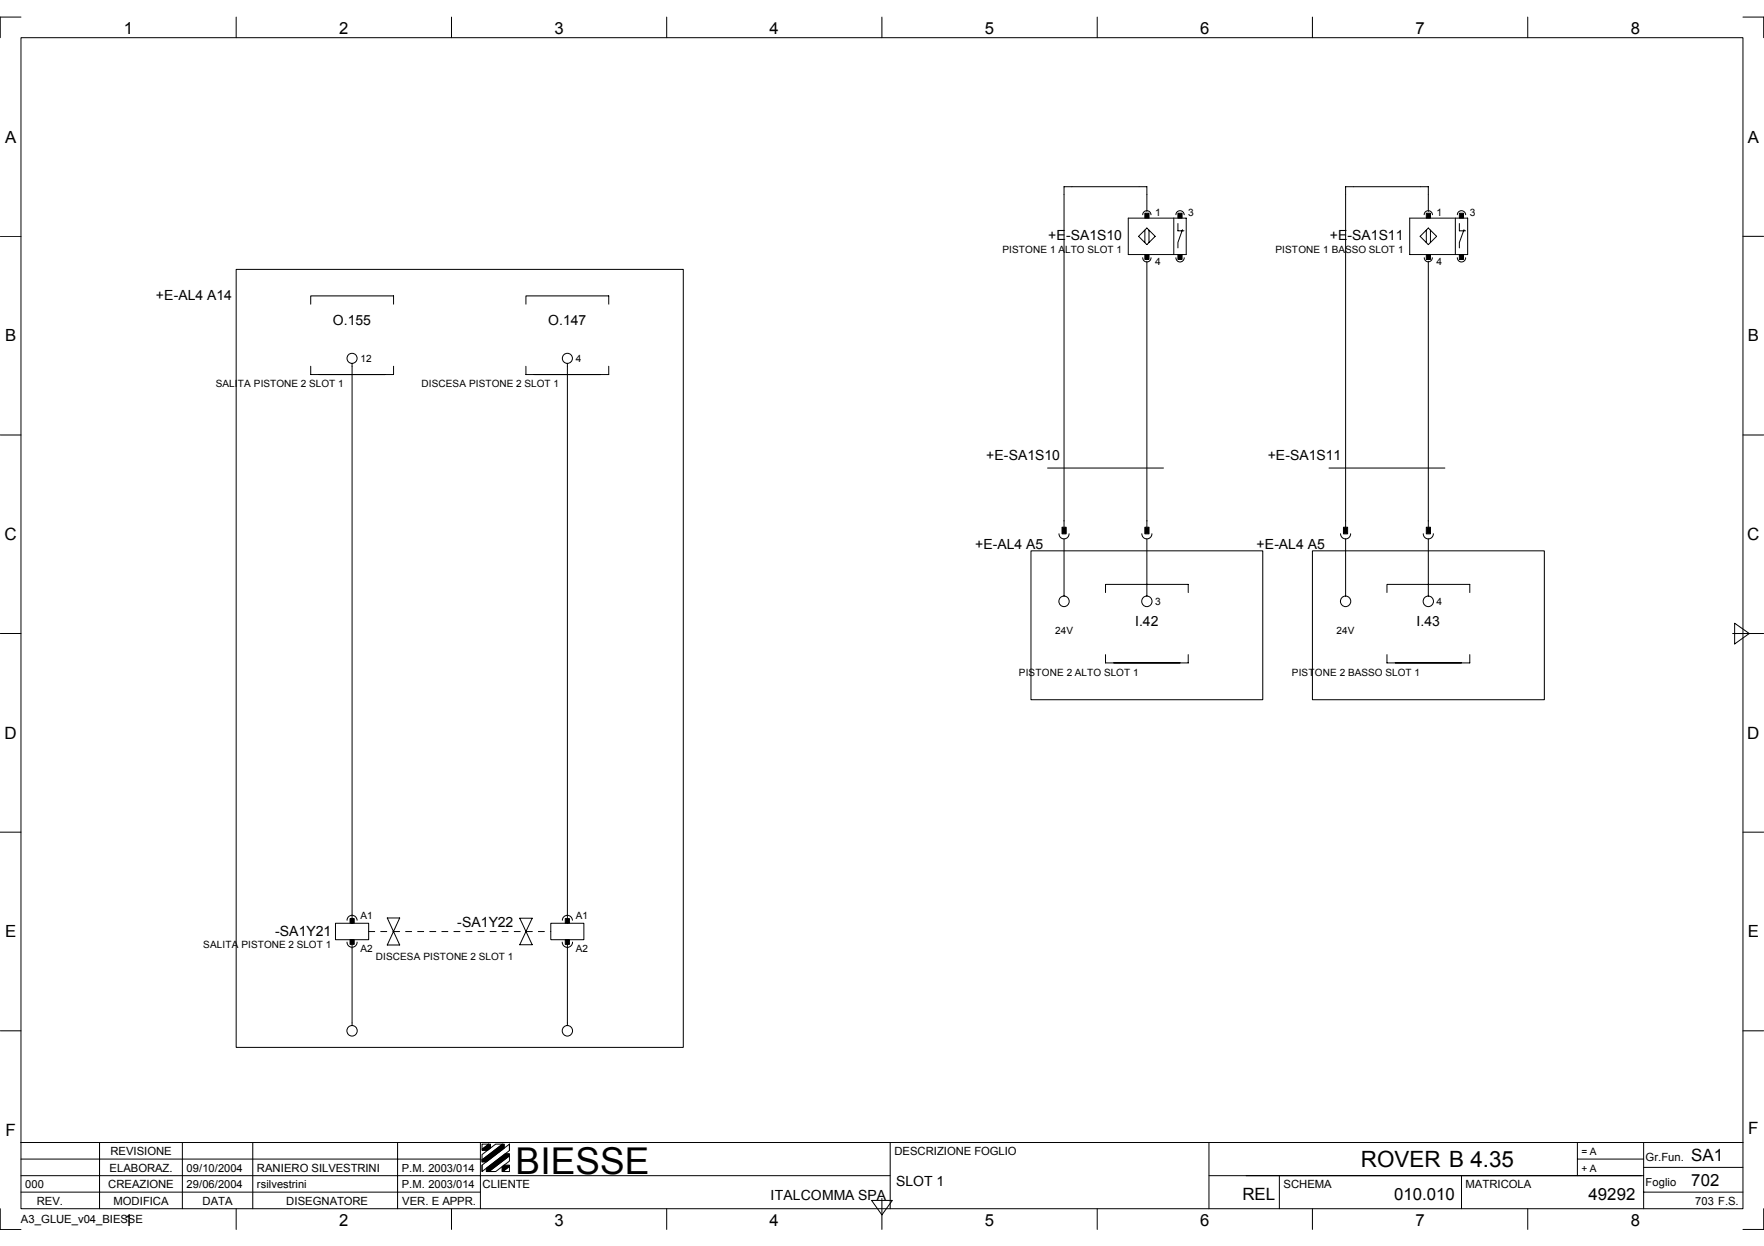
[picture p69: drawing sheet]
<svg xmlns="http://www.w3.org/2000/svg" width="297mm" height="210mm" viewBox="0 0 297 210" stroke-linecap="round" stroke-linejoin="round" font-family="sans-serif">
<defs><g id="words">
<text font-size="6.2" x="86.8" y="197.7">BIESSE</text>
<text font-size="3.8" x="229.2" y="196.7">ROVER B 4.35</text>
<g font-size="2.9">
<text x=".8" y="91">C</text>
<text x="294.2" y="91">C</text>
<text x=".8" y="124.4">D</text>
<text x="294.2" y="124.4">D</text>
<text x=".9" y="191.3">F</text>
<text x="294.4" y="191">F</text>
<text x="284.8" y="195.6">SA1</text>
<text x="209.2" y="202.2">REL</text>
</g>
<g font-size="2.8">
<text x="20.9" y="5.7">1</text>
<text x="57.1" y="5.7">2</text>
<text x="93.4" y="5.7">3</text>
<text x="129.6" y="5.7">4</text>
<text x="165.8" y="5.7">5</text>
<text x="202.1" y="5.7">6</text>
<text x="238.3" y="5.7">7</text>
<text x="274.6" y="5.7">8</text>
<text x=".8" y="24.1">A</text>
<text x="294.3" y="24.1">A</text>
<text x=".8" y="57.5">B</text>
<text x="294.3" y="57.5">B</text>
<text x=".8" y="157.9">E</text>
<text x="294.3" y="157.9">E</text>
<text x="234.7" y="202.2">010.010</text>
<text x="267.5" y="202.2">49292</text>
<text x="284.8" y="199.8">702</text>
<text x="20.9" y="206.5">1</text>
<text x="57.1" y="206.5">2</text>
<text x="93.4" y="206.5">3</text>
<text x="129.6" y="206.5">4</text>
<text x="165.8" y="206.5">5</text>
<text x="202.1" y="206.5">6</text>
<text x="238.3" y="206.5">7</text>
<text x="274.6" y="206.5">8</text>
</g>
<g font-size="2.4">
<text x="176.5" y="40.5">+E-SA1S10</text>
<text x="223.9" y="40.5">+E-SA1S11</text>
<text x="26.3" y="50.6">+E-AL4 A14</text>
<text x="56.1" y="54.8">O.155</text>
<text x="92.3" y="54.8">O.147</text>
<text x="166.1" y="77.4">+E-SA1S10</text>
<text x="213.5" y="77.4">+E-SA1S11</text>
<text x="164.2" y="92.4">+E-AL4 A5</text>
<text x="211.6" y="92.4">+E-AL4 A5</text>
<text x="191.2" y="105.5">I.42</text>
<text x="238.5" y="105.5">I.43</text>
<text x="46.3" y="157.6">-SA1Y21</text>
<text x="77" y="156.2">-SA1Y22</text>
<text x="129.8" y="202.2">ITALCOMMA SPA</text>
<text x="150.9" y="199.7">SLOT 1</text>
</g>
<g font-size="1.9">
<text x="18.4" y="197.4">ELABORAZ.</text>
<text x="18.6" y="194.6">REVISIONE</text>
<text x="31.4" y="197.4">09/10/2004</text>
<text x="43.3" y="197.4">RANIERO SILVESTRINI</text>
<text x="67.6" y="197.4">P.M. 2003/014</text>
<text x="150.6" y="194.6">DESCRIZIONE FOGLIO</text>
<text x="277.1" y="195.6">Gr.Fun.</text>
<text x="4.2" y="200.1">000</text>
<text x="6.2" y="202.9">REV.</text>
<text x="18.2" y="200.1">CREAZIONE</text>
<text x="19.1" y="202.9">MODIFICA</text>
<text x="31.4" y="200.1">29/06/2004</text>
<text x="34.1" y="202.9">DATA</text>
<text x="43.3" y="200.1">rsilvestrini</text>
<text x="48.2" y="202.9">DISEGNATORE</text>
<text x="67.6" y="200.1">P.M. 2003/014</text>
<text x="67.7" y="202.9">VER. E APPR.</text>
<text x="81.3" y="200.1">CLIENTE</text>
<text x="216.1" y="200.1">SCHEMA</text>
<text x="246.8" y="200.1">MATRICOLA</text>
<text x="277.1" y="199.8">Foglio</text>
<text x="285.5" y="202.9">703 F.S.</text>
<text x="3.5" y="206.1">A3_GLUE_v04_BIESSE</text>
</g>
<g font-size="1.7">
<text x="194.5" y="36.3">1</text>
<text x="200.1" y="36.3">3</text>
<text x="241.9" y="36.3">1</text>
<text x="247.5" y="36.3">3</text>
<text x="168.8" y="42.6">PISTONE 1 ALTO SLOT 1</text>
<text x="194.5" y="44.7">4</text>
<text x="214.8" y="42.6">PISTONE 1 BASSO SLOT 1</text>
<text x="241.9" y="44.7">4</text>
<text x="36.3" y="65.3">SALITA PISTONE 2 SLOT 1</text>
<text x="60.7" y="61.1">12</text>
<text x="71" y="65.3">DISCESA PISTONE 2 SLOT 1</text>
<text x="96.9" y="61.1">4</text>
<text x="194.5" y="102">3</text>
<text x="241.9" y="102">4</text>
<text x="177.7" y="106.9">24V</text>
<text x="225.1" y="106.9">24V</text>
<text x="171.6" y="113.8">PISTONE 2 ALTO SLOT 1</text>
<text x="217.5" y="113.8">PISTONE 2 BASSO SLOT 1</text>
<text x="60.7" y="154.8">A1</text>
<text x="96.9" y="154.8">A1</text>
<text x="34.2" y="159.7">SALITA PISTONE 2 SLOT 1</text>
<text x="60.7" y="160.4">A2</text>
<text x="63.3" y="161.8">DISCESA PISTONE 2 SLOT 1</text>
<text x="96.9" y="160.4">A2</text>
<text x="266.3" y="194.6">= A</text>
<text x="266.3" y="197.4">+ A</text>
</g>
</g></defs>
<g fill="none" stroke="#000" stroke-width=".17">
<path d="M3.5 6.3h290v197.3h-290zM3.5 2.9h-3.5v3.4M39.8 2.9v3.4M76 2.9v3.4M112.3 2.9v3.4M148.5 2.9v3.4M184.8 2.9v3.4M221 2.9v3.4M257.3 2.9v3.4M293.5 2.9h3.5v3.4M0 39.8h3.5M190 36.7h9.7v6.2h-9.7z"/>
<path d="M192.4 36.2a.7 .7 0 0 1 .7-.7 .7 .7 0 0 1 .7 .7M192.8 38.8v2.1M193.1 35.6v-4.1h-13.9v57.3M193.1 38.4l1.4 1.4-1.4 1.4-1.4-1.4zM193.5 38.8v2.1M197.7 36.7v6.2M198 36.2a.7 .7 0 0 1 .7-.7 .7 .7 0 0 1 .7 .7M198.3 37.7v1.2h1.1M199.1 38.7l-.8 2.2v.9M237.4 36.7h9.7v6.2h-9.7zM239.8 36.2a.7 .7 0 0 1 .7-.7 .7 .7 0 0 1 .7 .7M240.2 38.8v2.1"/>
<path d="M240.5 35.6v-4.1h-13.9v57.3M240.5 38.4l1.4 1.4-1.4 1.4-1.4-1.4zM240.9 38.8v2.1M245.1 36.7v6.2M245.4 36.2a.7 .7 0 0 1 .7-.7 .7 .7 0 0 1 .7 .7M245.7 37.7v1.2h1.1M246.5 38.7l-.8 2.2v.9M293.5 39.8h3.5M39.8 45.4h75.3v131h-75.3zM52.3 51.2v-1.4h14v1.4M88.6 51.2v-1.4h13.9v1.4M192.4 43.4a.7 .7 0 0 0 .7 .7 .7 .7 0 0 0 .7-.7"/>
<path d="M193.1 44v44.8M198 43.4a.7 .7 0 0 0 .7 .7 .7 .7 0 0 0 .7-.7M239.8 43.4a.68 .68 0 0 0 .7 .7 .68 .68 0 0 0 .7-.7M240.5 44v44.8M245.4 43.4a.7 .7 0 0 0 .7 .7 .7 .7 0 0 0 .7-.7M0 73.3h3.5M52.3 61.7v1.4h14v-1.4M59.3 61.2v94.3M88.6 61.7v1.4h13.9v-1.4M95.5 61.2v94.3M176.4 78.8h19.5M223.8 78.8h19.5"/>
<path d="M293.5 73.3h3.5M173.6 92.8h39v25.1h-39zM178.3 89.9a.85 .85 0 0 0 .9 .9 .85 .85 0 0 0 .8-.9M179.2 90.8v9.6M186.2 99.8v-1.4h13.9v1.4M192.3 89.9a.85 .85 0 0 0 .8 .9 .85 .85 0 0 0 .9-.9M193.1 90.8v9.6M221 92.8h39.1v25.1h-39.1zM225.7 89.9a.85 .85 0 0 0 .9 .9 .85 .85 0 0 0 .8-.9M226.6 90.8v9.6M233.5 99.8v-1.4h14v1.4M239.7 89.9a.85 .85 0 0 0 .8 .9 .85 .85 0 0 0 .9-.9"/>
<path d="M240.5 90.8v9.6M0 106.7h3.5M186.2 110.3v1.4h13.9v-1.4M233.5 110.3v1.4h14v-1.4M291.8 106.7h5.2M292.1 105l2.5 1.7-2.5 1.8zM0 140.2h3.5M56.5 155.5h5.6v2.8h-5.6zM58.4 155a.85 .85 0 0 1 .9-.8 .85 .85 0 0 1 .8 .8M58.4 158.7a.85 .85 0 0 0 .9 .9 .85 .85 0 0 0 .8-.9M59.3 158.3v14.5M65.2 154.6l2.1 4.6h-2.1l2.1-4.6z"/>
<path d="M87.5 154.7h2.1l-2.1 4.5h2.1zM92.7 155.5h5.6v2.8h-5.6zM94.7 158.7a.87 .87 0 0 0 .8 .9 .87 .87 0 0 0 .9-.9M94.7 155a.85 .85 0 0 1 .8-.8 .85 .85 0 0 1 .9 .8M95.5 158.3v14.5M293.5 140.2h3.5M0 173.7h3.5M293.5 173.7h3.5M3.5 192.5h290M3.5 198.1h146.4M3.5 195.3h77.4M16.8 192.5v11.1"/>
<path d="M30.7 192.5v11.1M42.6 192.5v11.1M66.9 192.5v11.1M80.9 192.5v11.1M81.2 196.3l4.6-3.6v1.1l-4.6 3.6zM81.2 194.5l2.3-1.8h1.1l-3.4 2.7zM81.2 192.7h1.1l-1.1 .9zM81.2 195.4v.3M81.2 196.3v1M82.3 197.4l3.5-2.7v.9l-2.3 1.8zM84.7 197.4l1.1-.9v.9zM85.8 192.7v1.1"/>
<path d="M149.9 192.5v11.1M203.6 198.1h73.2M203.6 192.5v11.1M215.4 198.1v5.5M246.1 198.1v5.5M265.6 195.3h11.2M265.6 192.5v5.6M276.8 192.5v11.1M276.8 196.7h16.7M0 203.6v3.5h3.5M3.5 200.8h77.4M39.8 203.6v3.5"/>
<path d="M76 203.6v3.5M112.3 203.6v3.5M146.8 202.2h3.5l-1.8 2.5zM148.5 201.9v5.2M184.8 203.6v3.5M221 203.6v3.5M257.3 203.6v3.5M276.8 200.8h16.7M297 203.6v3.5h-3.5"/>
<circle cx="59.3" cy="60.4" r=".85"/>
<circle cx="95.5" cy="60.4" r=".85"/>
<circle cx="179.2" cy="101.3" r=".88"/>
<circle cx="193.1" cy="101.3" r=".88"/>
<circle cx="226.6" cy="101.3" r=".88"/>
<circle cx="240.5" cy="101.3" r=".88"/>
<circle cx="59.3" cy="173.6" r=".88"/>
<circle cx="95.5" cy="173.6" r=".88"/>
</g>
<g fill="#000" stroke="#000" stroke-width=".17">
<path d="M192.8 35.9h.7v.8h-.7z" fill-rule="evenodd"/>
<path d="M198.3 35.9h.7v.8h-.7z" fill-rule="evenodd"/>
<path d="M240.2 35.9h.7v.8h-.7z" fill-rule="evenodd"/>
<path d="M245.7 35.9h.7v.8h-.7z" fill-rule="evenodd"/>
<path d="M192.8 42.9h.7v.8h-.7z" fill-rule="evenodd"/>
<path d="M198.3 42.9h.7v.8h-.7z" fill-rule="evenodd"/>
<path d="M240.2 42.9h.7v.8h-.7z" fill-rule="evenodd"/>
<path d="M245.7 42.9h.7v.8h-.7z" fill-rule="evenodd"/>
<path d="M178.8 88.8h.7v1.1h-.7z" fill-rule="evenodd"/>
<path d="M192.8 88.8h.7v1.1h-.7z" fill-rule="evenodd"/>
<path d="M226.2 88.8h.7v1.1h-.7z" fill-rule="evenodd"/>
<path d="M240.2 88.8h.7v1.1h-.7z" fill-rule="evenodd"/>
<path d="M58.9 154.7h.7v.8h-.7z" fill-rule="evenodd"/>
<path d="M58.9 158.3h.7v.8h-.7z" fill-rule="evenodd"/>
<path d="M95.2 154.7h.7v.8h-.7z" fill-rule="evenodd"/>
<path d="M95.2 158.3h.7v.8h-.7z" fill-rule="evenodd"/>
<path d="M81.2 193.6l1.1-.9h.3v.7l-.5 .4h-.9z" fill-rule="evenodd"/>
<path d="M81.9 196.8l3.2-2.4h.7v.3l-3.5 2.7h-.4z" fill-rule="evenodd"/>
<path d="M81.2 195.4l3.4-2.7h.3v.7l-3 2.3h-.7z" fill-rule="evenodd"/>
<path d="M84.5 196.6l.4-.3h.9v.2l-1.1 .9h-.2z" fill-rule="evenodd"/>
</g>
<path d="M62.1 156.9h4.2M66.3 156.9h26.4" fill="none" stroke="#000" stroke-width=".17" stroke-dasharray="1 1 1 1 1 1 1 1"/>
<use href="#words"/>
</svg>
